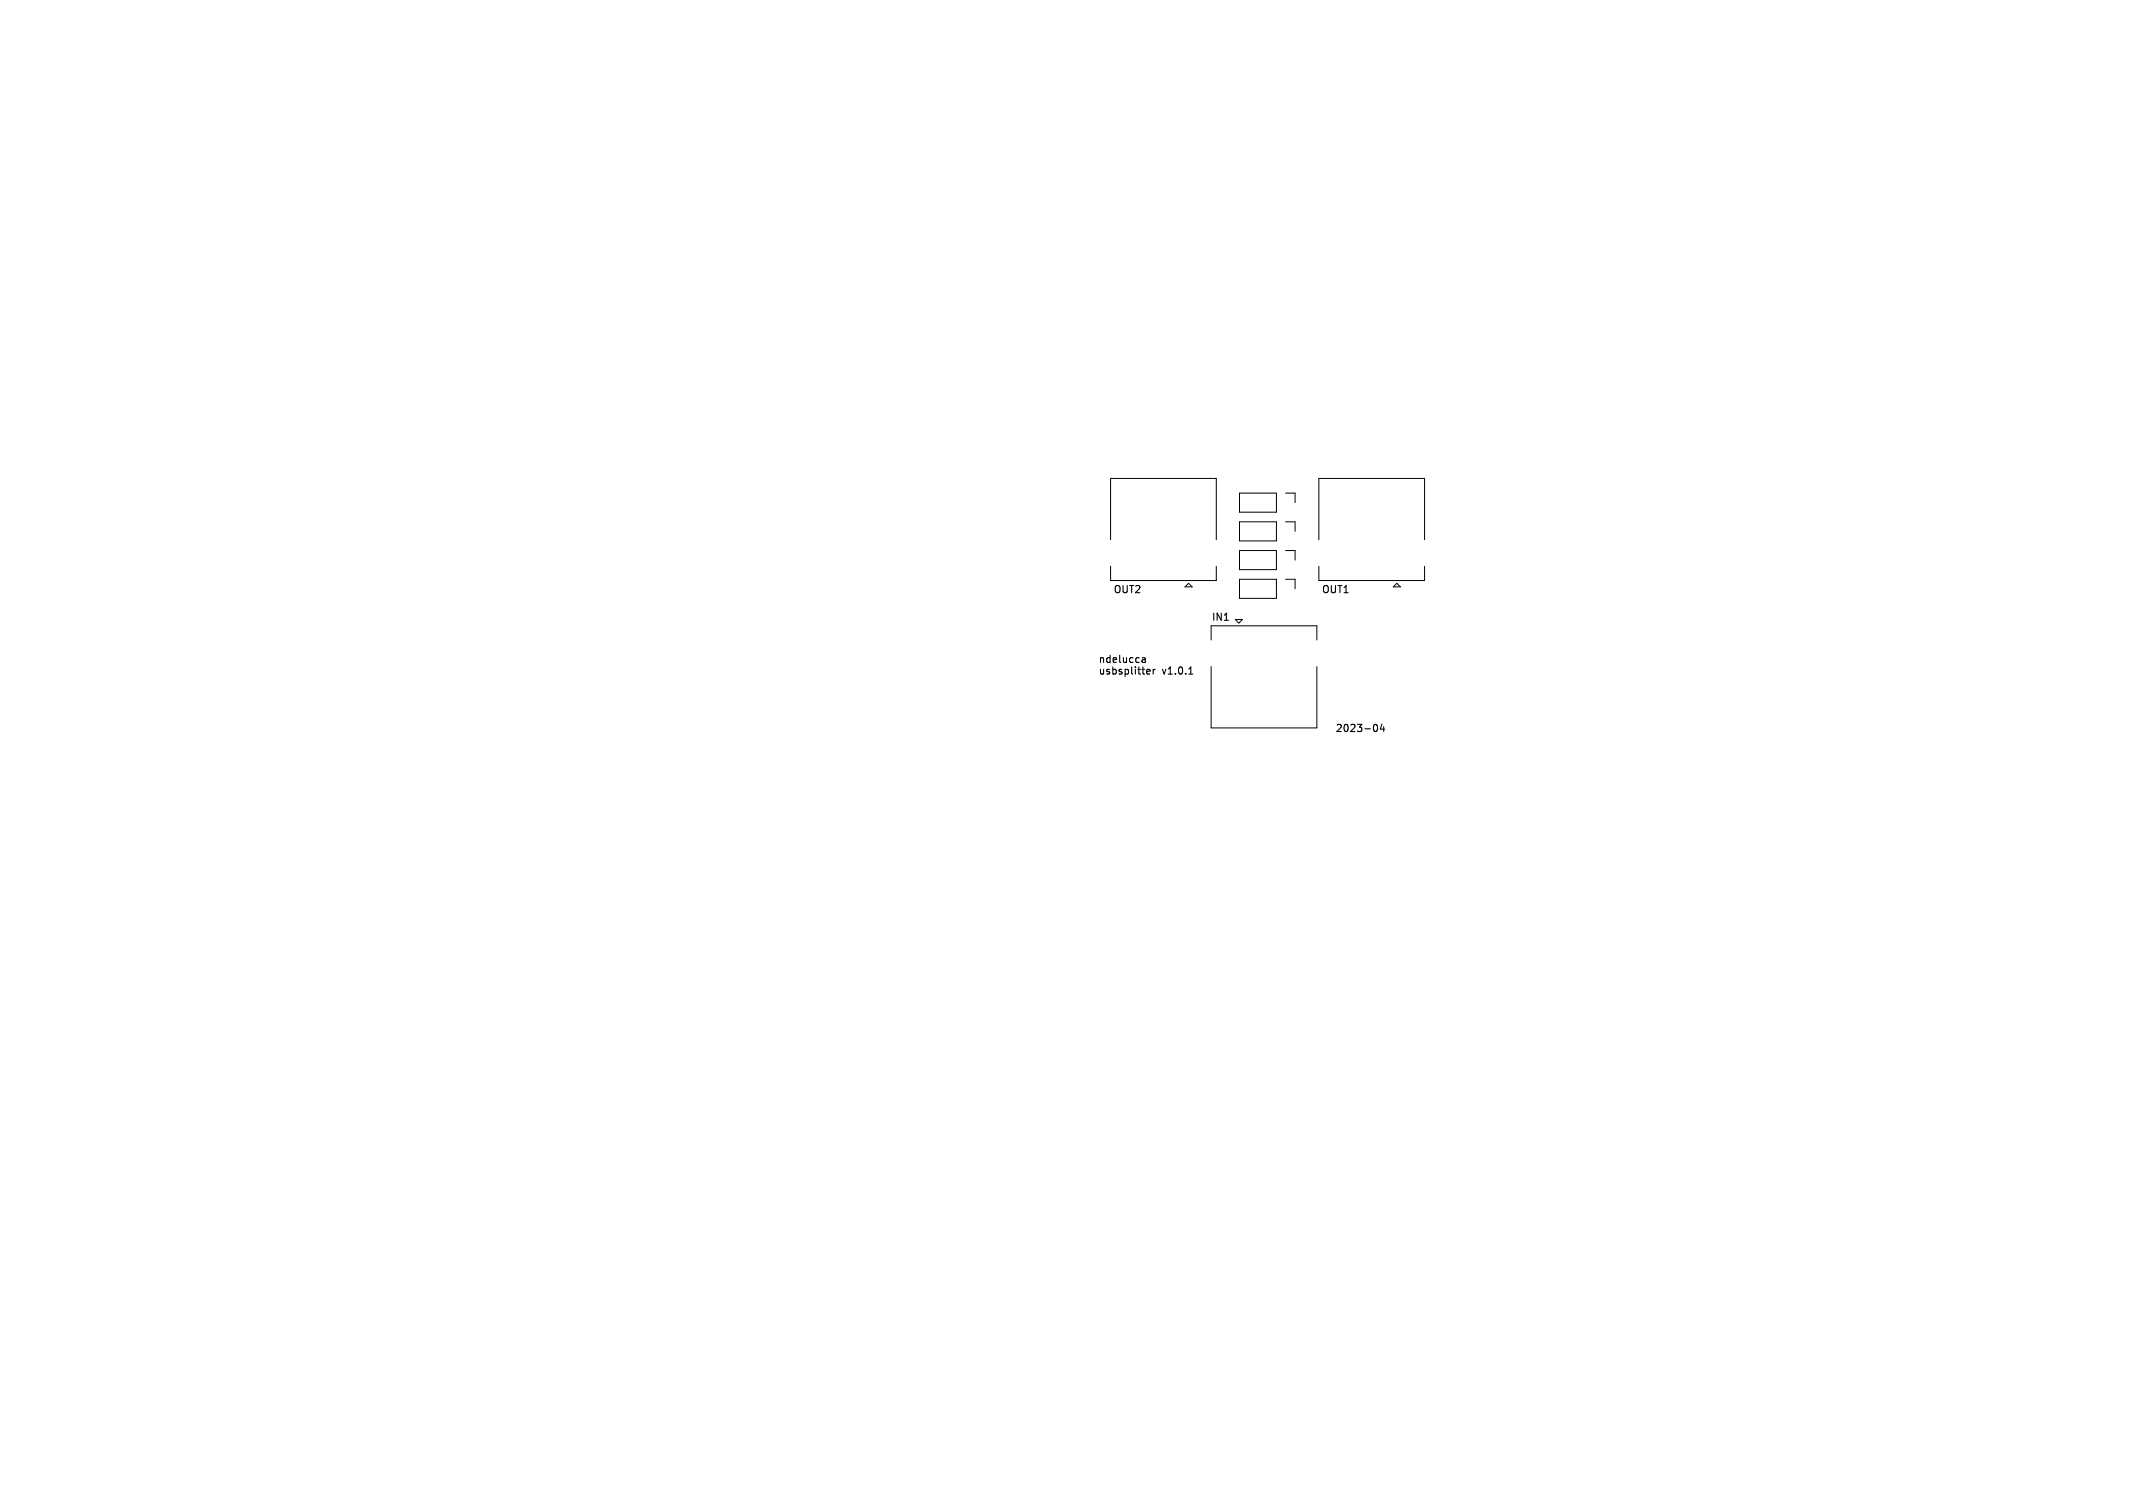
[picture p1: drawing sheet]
<svg xmlns="http://www.w3.org/2000/svg" width="297mm" height="210mm" viewBox="0 0 297 210" stroke-linecap="round" stroke-linejoin="round" font-family="sans-serif">
<defs><g id="words">
<g font-size="1.4">
<text x="155" y="82.8">OUT2</text>
<text x="184" y="82.8">OUT1</text>
<text x="168.7" y="86.6">IN1</text>
<text x="153" y="92.4">ndelucca</text>
<text x="153" y="94">usbsplitter</text>
<text x="161.9" y="94">v1.0.1</text>
<text x="186" y="102">2023-04</text>
</g>
</g></defs>
<path d="M159 92.1l.1 .2 .4-.1M159 91.6h.4l.1 .7M159.5 91.8l-.4 .1-.1 .1M159.8 93.2l.3 .1v.1l-.4 .1M160.1 93.8l-.3 .1M160.6 93.2v.7M160.9 93.2l-.3 .2M165.5 93.9h.6M191.5 100.9a.53 .53 0 0 1 .3 .5 .53 .53 0 0 1-.3 .5M192.4 100.8l-.2 .7h.6M192.7 101.2v.7" fill="none" stroke="#000" stroke-width=".15"/>
<g fill="none" stroke="#000" stroke-width=".14">
<path d="M154.6 75.2v-8.6h14.8v8.6M154.6 78.9v1.9h14.8v-1.9M172.6 68.7h5.1v2.6h-5.1zM172.6 72.7h5.1v2.6h-5.1zM172.6 76.7h5.1v2.6h-5.1zM179 68.7h1.3v1.3M179 72.7h1.3v1.3M179 76.7h1.3v1.3M183.6 75.2v-8.6h14.8v8.6M183.6 78.9v1.9h14.8v-1.9M165.5 81.2l.5 .5h-1zM168.6 89.1v-1.9h14.8v1.9"/>
<path d="M168.6 92.8v8.6h14.8v-8.6M172 86.3h1l-.5 .5zM172.6 80.7h5.1v2.6h-5.1zM179 80.7h1.3v1.3M194.5 81.2l.5 .5h-1z"/>
</g>
<use href="#words"/>
</svg>
